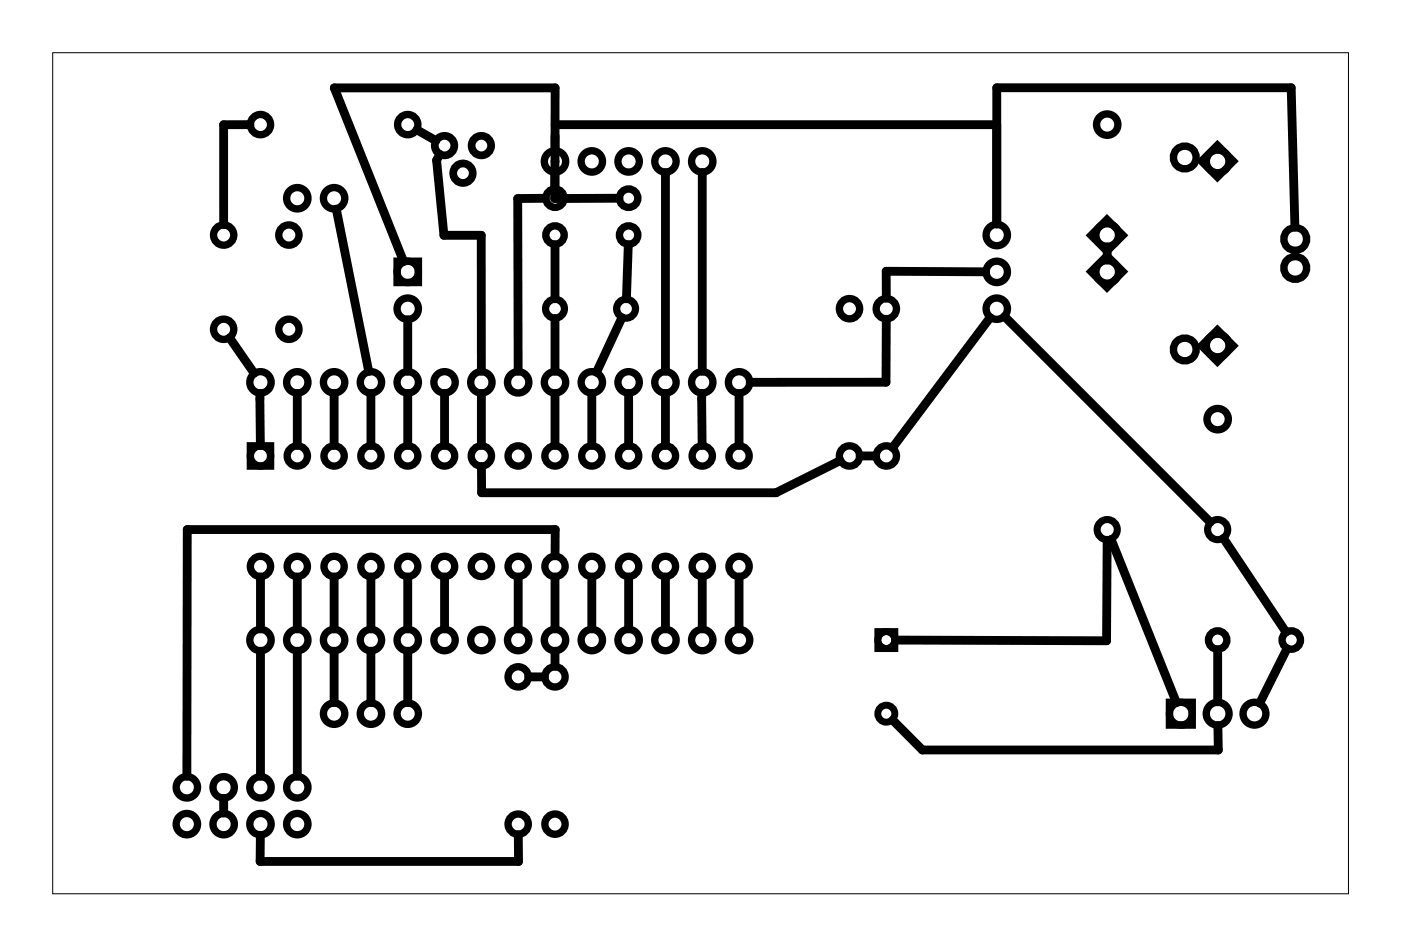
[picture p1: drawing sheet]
<svg xmlns="http://www.w3.org/2000/svg" width="97mm" height="65mm" viewBox="0 0 97 65" stroke-linecap="round" stroke-linejoin="round" font-family="sans-serif">
<path d="M3.6 3.6h89.4v58.1h-89.4z" fill="none" stroke="#000" stroke-width=".07"/>
<g fill="none" stroke="#000" stroke-width=".51">
<path d="M27.4 18h1.5v1.5h-1.5zM76.4 15.1l1.1 1.1-1.1 1.1-1.1-1.1zM76.4 17.6l1.1 1.1-1.1 1.2-1.1-1.2zM84 10l1.1 1.1-1.1 1.1-1.1-1.1zM17.3 30.8h1.4v1.4h-1.4zM84 22.7l1.1 1.2-1.1 1.1-1.1-1.1zM80.7 48.4h1.6v1.6h-1.6z"/>
<circle cx="15.4" cy="16.2" r=".7"/>
<circle cx="18" cy="8.6" r=".7"/>
<circle cx="19.9" cy="16.2" r=".7"/>
<circle cx="20.5" cy="13.7" r=".74"/>
<circle cx="23.1" cy="13.7" r=".74"/>
<circle cx="28.1" cy="8.6" r=".7"/>
<circle cx="28.1" cy="18.8" r=".74"/>
<circle cx="38.3" cy="13.7" r=".64"/>
<circle cx="38.3" cy="16.2" r=".64"/>
<circle cx="38.3" cy="11.1" r=".74"/>
<circle cx="40.8" cy="11.1" r=".74"/>
<circle cx="43.4" cy="16.2" r=".64"/>
<circle cx="43.4" cy="13.7" r=".64"/>
<circle cx="43.4" cy="11.1" r=".74"/>
<circle cx="45.9" cy="11.1" r=".74"/>
<circle cx="48.5" cy="11.1" r=".74"/>
<circle cx="68.8" cy="18.8" r=".74"/>
<circle cx="68.8" cy="16.2" r=".74"/>
<circle cx="76.4" cy="16.2" r=".79"/>
<circle cx="76.4" cy="8.6" r=".74"/>
<circle cx="76.4" cy="18.8" r=".79"/>
<circle cx="81.7" cy="10.9" r=".79"/>
<circle cx="84" cy="11.1" r=".79"/>
<circle cx="89.4" cy="18.5" r=".79"/>
<circle cx="89.4" cy="16.5" r=".79"/>
<circle cx="15.4" cy="22.7" r=".7"/>
<circle cx="18" cy="39.1" r=".7"/>
<circle cx="18" cy="31.5" r=".7"/>
<circle cx="18" cy="26.4" r=".74"/>
<circle cx="19.9" cy="22.7" r=".7"/>
<circle cx="20.5" cy="39.1" r=".7"/>
<circle cx="20.5" cy="31.5" r=".7"/>
<circle cx="20.5" cy="26.4" r=".74"/>
<circle cx="23.1" cy="39.1" r=".7"/>
<circle cx="23.1" cy="31.5" r=".7"/>
<circle cx="23.1" cy="26.4" r=".74"/>
<circle cx="25.6" cy="39.1" r=".7"/>
<circle cx="25.6" cy="31.5" r=".7"/>
<circle cx="25.6" cy="26.4" r=".74"/>
<circle cx="28.1" cy="21.3" r=".74"/>
<circle cx="28.1" cy="39.1" r=".7"/>
<circle cx="28.1" cy="31.5" r=".7"/>
<circle cx="28.1" cy="26.4" r=".74"/>
<circle cx="30.7" cy="39.1" r=".7"/>
<circle cx="30.7" cy="31.5" r=".7"/>
<circle cx="30.7" cy="26.4" r=".74"/>
<circle cx="33.2" cy="39.1" r=".7"/>
<circle cx="33.2" cy="31.5" r=".7"/>
<circle cx="33.2" cy="26.4" r=".74"/>
<circle cx="35.8" cy="39.1" r=".7"/>
<circle cx="35.8" cy="31.5" r=".7"/>
<circle cx="35.8" cy="26.4" r=".74"/>
<circle cx="38.3" cy="39.1" r=".7"/>
<circle cx="38.3" cy="31.5" r=".7"/>
<circle cx="38.3" cy="26.4" r=".74"/>
<circle cx="40.8" cy="39.1" r=".7"/>
<circle cx="40.8" cy="31.5" r=".7"/>
<circle cx="40.8" cy="26.4" r=".74"/>
<circle cx="43.4" cy="39.1" r=".7"/>
<circle cx="43.4" cy="31.5" r=".7"/>
<circle cx="43.4" cy="26.4" r=".74"/>
<circle cx="45.9" cy="39.1" r=".7"/>
<circle cx="45.9" cy="31.5" r=".7"/>
<circle cx="45.9" cy="26.4" r=".74"/>
<circle cx="48.5" cy="39.1" r=".7"/>
<circle cx="48.5" cy="31.5" r=".7"/>
<circle cx="48.5" cy="26.4" r=".74"/>
<circle cx="51" cy="39.1" r=".7"/>
<circle cx="51" cy="31.5" r=".7"/>
<circle cx="51" cy="26.4" r=".74"/>
<circle cx="58.6" cy="31.5" r=".7"/>
<circle cx="58.6" cy="21.3" r=".7"/>
<circle cx="61.2" cy="31.5" r=".7"/>
<circle cx="61.2" cy="21.3" r=".7"/>
<circle cx="68.8" cy="21.3" r=".74"/>
<circle cx="81.7" cy="24.1" r=".79"/>
<circle cx="84" cy="23.8" r=".79"/>
<circle cx="84" cy="28.9" r=".74"/>
<circle cx="12.9" cy="54.3" r=".74"/>
<circle cx="12.9" cy="56.9" r=".74"/>
<circle cx="15.4" cy="56.9" r=".74"/>
<circle cx="15.4" cy="54.3" r=".74"/>
<circle cx="18" cy="56.9" r=".74"/>
<circle cx="18" cy="54.3" r=".74"/>
<circle cx="18" cy="44.2" r=".74"/>
<circle cx="20.5" cy="56.9" r=".74"/>
<circle cx="20.5" cy="54.3" r=".74"/>
<circle cx="20.5" cy="44.2" r=".74"/>
<circle cx="23.1" cy="44.2" r=".74"/>
<circle cx="23.1" cy="49.2" r=".74"/>
<circle cx="25.6" cy="44.2" r=".74"/>
<circle cx="25.6" cy="49.2" r=".74"/>
<circle cx="28.1" cy="44.2" r=".74"/>
<circle cx="28.1" cy="49.2" r=".74"/>
<circle cx="30.7" cy="44.2" r=".74"/>
<circle cx="33.2" cy="44.2" r=".74"/>
<circle cx="35.8" cy="56.9" r=".7"/>
<circle cx="35.8" cy="46.7" r=".7"/>
<circle cx="35.8" cy="44.2" r=".74"/>
<circle cx="38.3" cy="56.9" r=".7"/>
<circle cx="38.3" cy="46.7" r=".7"/>
<circle cx="38.3" cy="44.2" r=".74"/>
<circle cx="40.8" cy="44.2" r=".74"/>
<circle cx="43.4" cy="44.2" r=".74"/>
<circle cx="45.9" cy="44.2" r=".74"/>
<circle cx="48.5" cy="44.2" r=".74"/>
<circle cx="51" cy="44.2" r=".74"/>
<circle cx="81.5" cy="49.2" r=".79"/>
<circle cx="84" cy="49.2" r=".79"/>
<circle cx="84" cy="44.2" r=".64"/>
<circle cx="86.6" cy="49.2" r=".79"/>
<circle cx="89.1" cy="44.2" r=".64"/>
</g>
<g fill="none" stroke="#000" stroke-width=".5">
<circle cx="38.3" cy="21.3" r=".65"/>
<circle cx="43.2" cy="21.3" r=".65"/>
</g>
<g fill="none" stroke="#000" stroke-width=".53">
<circle cx="30.7" cy="10" r=".67"/>
<circle cx="31.9" cy="11.9" r=".67"/>
<circle cx="33.2" cy="10" r=".67"/>
</g>
<g fill="none" stroke="#000" stroke-width=".49">
<circle cx="76.4" cy="36.5" r=".69"/>
<circle cx="84" cy="36.5" r=".69"/>
</g>
<g fill="none" stroke="#000" stroke-width=".48">
<circle cx="61.2" cy="44.2" r=".59"/>
<circle cx="61.2" cy="49.2" r=".59"/>
</g>
<path d="M60.3 43.3v1.7h1.7v-1.7zM60.8 44.2a.35 .35 0 0 1 .7 0 .35 .35 0 0 1-.7 0z" fill="#000"/>
<g fill="none" stroke="#000" stroke-width=".61">
<path d="M17.2 8.6h-1.8v6.9M23.2 14.4l2.2 11.2M28.8 9l1.3 .7M30.3 10.6l-.2 .5 .5 5.1h2.6v9.4M37.6 13.7h-1.9v11.9M38.3 11.9v1.1M38.3 16.9v3.7M38.3 10.4v-4.3h-15.2l4.7 11.9M38.3 9.4v4.3h4.4M38.3 8.6h30.5M43.3 16.9l-.1 3.7M45.9 11.9v13.7"/>
<path d="M48.5 11.9v13.7M68 18.8l-6.9-.1v1.9M68.8 15.5v-9.4h20.3l.2 9.6M76.4 17v.9M15.8 23.3l1.7 2.4M17.9 27.1l.1 3.6M18 39.8v3.6M20.5 27.1v3.6M20.5 39.8v3.6M23.1 27.1v3.6M23.1 39.8v3.6M25.6 27.1v3.6"/>
<path d="M25.6 39.8v3.6M28.1 22.1v3.5M28.1 27.1v3.6M28.1 39.8v3.6M30.7 27.1v3.6M30.7 39.8v3.6M33.2 27.1v3.6M35.8 39.8v3.6M38.3 22v3.6M38.3 27.1v3.6M38.3 39.8v3.6M38.3 38.4v-1.9h-25.4v17.1"/>
<path d="M40.8 27.1v3.6M40.8 39.8v3.6M42.9 21.9l-1.7 3.8M43.4 27.1v3.6M43.4 39.8v3.6M45.9 27.1v3.6M45.9 39.8v3.6M48.4 27.1v3.6M48.5 39.8v3.6M51 27.1v3.6M51 39.8v3.6M58 31.8l-4.5 2.2h-20.3v-1.8"/>
<path d="M59.3 31.5h1.1M61.1 22v4.4h-9.3M68.3 21.9l-6.7 9M69.3 21.8l14.2 14.2M76.4 37.3l-.1 6.9h-14.5M76.7 37.2l4.5 11.3M84.4 37.1l4.3 6.5M15.4 55.1v1M18 44.9v8.7M20.5 44.9v8.7M23.1 44.9v3.6M25.6 44.9v3.6"/>
<path d="M28.1 44.9v3.6M35.8 57.6v1.8h-17.9l.1-1.8M36.5 46.7h1.1M38.3 44.9v1.1M61.6 49.7l2 2h20.5l-.1-1.6M84 44.8v3.6M88.8 44.8l-1.9 3.7"/>
</g>
</svg>
